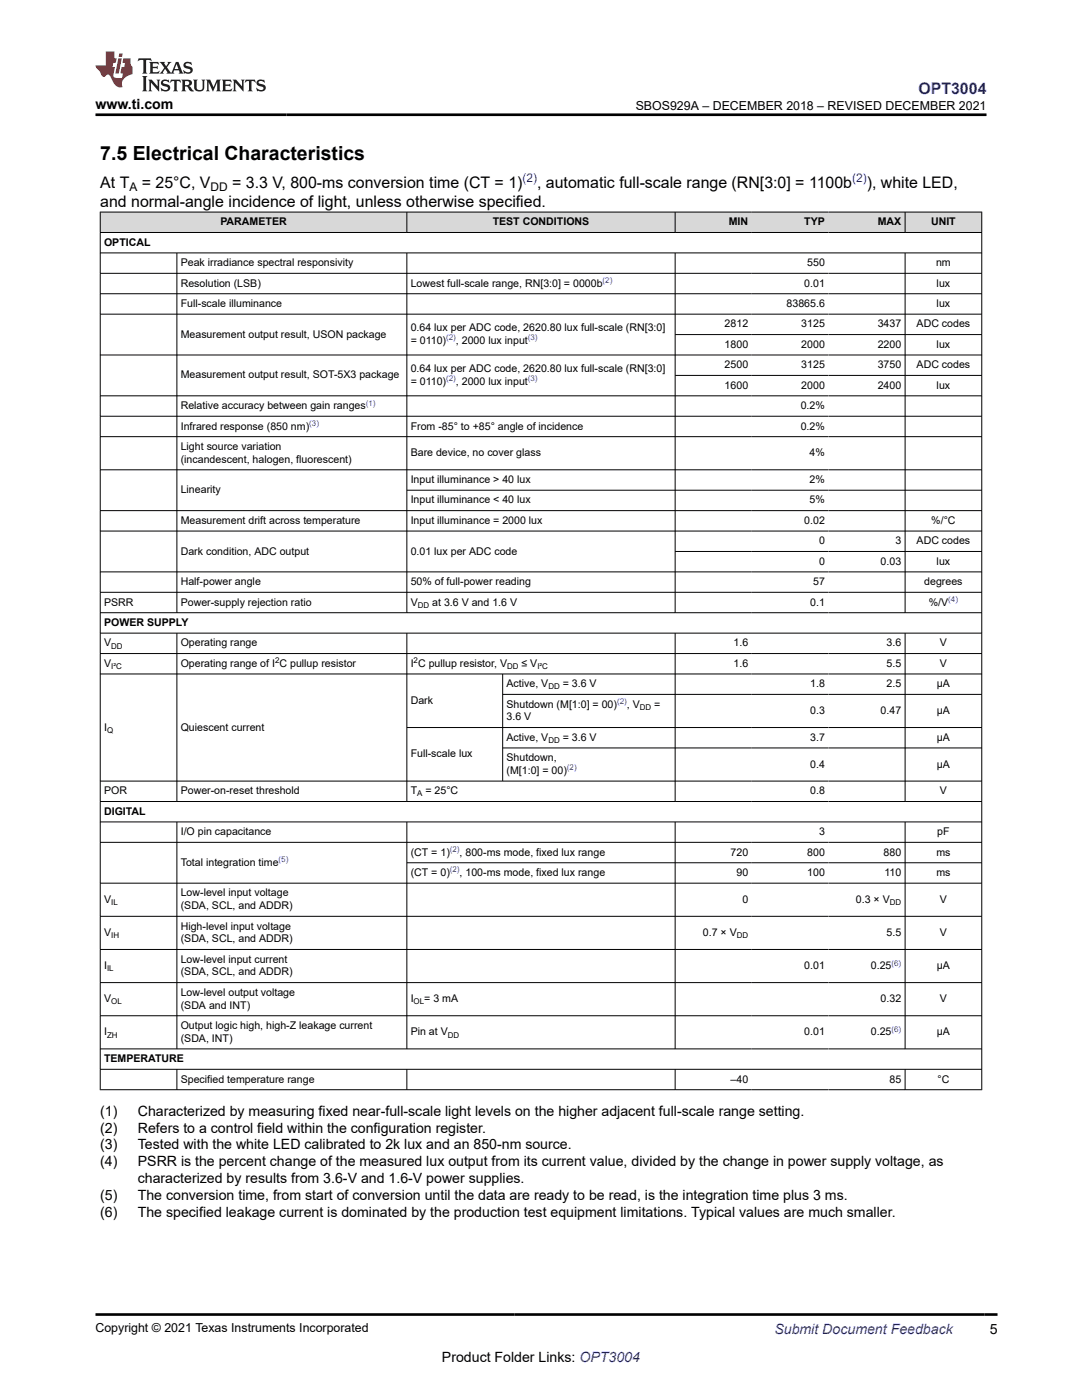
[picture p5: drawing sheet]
<svg xmlns="http://www.w3.org/2000/svg" width="216mm" height="279mm" viewBox="0 0 216 279" stroke-linecap="round" stroke-linejoin="round" font-family="sans-serif">
<defs><g id="words">
<text font-size="3.9" x="20" y="32">7.5 Electrical Characteristics</text>
<text font-size="3.2" fill="#00f" x="183.3" y="18.7">OPT3004</text>
<g font-size="3.2">
<text x="20" y="37.5">At T</text>
<text x="20" y="41.3">and normal-angle incidence of light, unless otherwise specified.</text>
<text x="28.3" y="37.5">= 25°C, V</text>
<text x="46.3" y="37.5">= 3.3 V, 800-ms conversion time (CT = 1)</text>
<text x="107.2" y="37.5">, automatic full-scale range (RN[3:0] = 1100b</text>
<text x="172.9" y="37.5">), white LED,</text>
</g>
<g font-size="2.8">
<text x="19.1" y="21.8">www.ti.com</text>
<text x="20" y="222.6">(1)</text>
<text x="20" y="226">(2)</text>
<text x="27.5" y="222.6">Characterized by measuring fixed near-full-scale light levels on the higher adjacent full-scale range setting.</text>
<text x="27.5" y="226">Refers to a control field within the configuration register.</text>
<text x="20" y="229.4">(3)</text>
<text x="20" y="232.8">(4)</text>
<text x="27.5" y="229.4">Tested with the white LED calibrated to 2k lux and an 850-nm source.</text>
<text x="27.5" y="232.8">PSRR is the percent change of the measured lux output from its current value, divided by the change in power supply voltage, as</text>
<text x="20" y="239.6">(5)</text>
<text x="27.5" y="236.2">characterized by results from 3.6-V and 1.6-V power supplies.</text>
<text x="27.5" y="239.6">The conversion time, from start of conversion until the data are ready to be read, is the integration time plus 3 ms.</text>
<text x="20" y="243">(6)</text>
<text x="27.5" y="243">The specified leakage current is dominated by the production test equipment limitations. Typical values are much smaller.</text>
<text x="197.5" y="266.1">5</text>
<text x="88.2" y="271.7">Product Folder Links: OPT3004</text>
</g>
<text font-size="2.8" fill="#00f" x="154.5" y="266.2">Submit Document Feedback</text>
<g font-size="2.5">
<text x="126.9" y="21.9">SBOS929A – DECEMBER 2018 – REVISED DECEMBER 2021</text>
<text x="19.1" y="265.9">Copyright © 2021 Texas Instruments Incorporated</text>
</g>
<g font-size="2.4">
<text x="25.8" y="38.1">A</text>
<text x="42" y="38.1">DD</text>
</g>
<g font-size="2.4" fill="#00f">
<text x="104.3" y="36.4">(2)</text>
<text x="170" y="36.4">(2)</text>
</g>
<g font-size="2.1">
<text x="44" y="45">PARAMETER</text>
<text x="98.3" y="45">TEST CONDITIONS</text>
<text x="145.4" y="45">MIN</text>
<text x="160.5" y="45">TYP</text>
<text x="175.1" y="45">MAX</text>
<text x="185.8" y="45">UNIT</text>
<text x="20.8" y="49">OPTICAL</text>
<text x="36.1" y="53.1">Peak irradiance spectral responsivity</text>
<text x="161.1" y="53.1">550</text>
<text x="186.8" y="53.1">nm</text>
<text x="36.1" y="57.2">Resolution (LSB)</text>
<text x="81.9" y="57.2">Lowest full-scale range, RN[3:0] = 0000b</text>
<text x="160.5" y="57.2">0.01</text>
<text x="186.9" y="57.2">lux</text>
<text x="36.1" y="61.3">Full-scale illuminance</text>
<text x="144.6" y="65.3">2812</text>
<text x="157" y="61.3">83865.6</text>
<text x="159.9" y="65.3">3125</text>
<text x="175.1" y="65.3">3437</text>
<text x="182.9" y="65.3">ADC codes</text>
<text x="186.9" y="61.3">lux</text>
<text x="36.1" y="67.4">Measurement output result, USON package</text>
<text x="81.9" y="66.1">0.64 lux per ADC code, 2620.80 lux full-scale (RN[3:0]</text>
<text x="81.9" y="68.7">= 0110)</text>
<text x="91" y="68.7">, 2000 lux input</text>
<text x="144.6" y="69.4">1800</text>
<text x="159.9" y="69.4">2000</text>
<text x="175.1" y="69.4">2200</text>
<text x="186.9" y="69.4">lux</text>
<text x="36.1" y="75.5">Measurement output result, SOT-5X3 package</text>
<text x="81.9" y="74.3">0.64 lux per ADC code, 2620.80 lux full-scale (RN[3:0]</text>
<text x="81.9" y="76.8">= 0110)</text>
<text x="91" y="76.8">, 2000 lux input</text>
<text x="144.6" y="73.5">2500</text>
<text x="144.6" y="77.6">1600</text>
<text x="159.9" y="73.5">3125</text>
<text x="159.9" y="77.6">2000</text>
<text x="175.1" y="73.5">3750</text>
<text x="175.1" y="77.6">2400</text>
<text x="182.9" y="73.5">ADC codes</text>
<text x="186.9" y="77.6">lux</text>
<text x="36.1" y="81.6">Relative accuracy between gain ranges</text>
<text x="159.8" y="81.6">0.2%</text>
<text x="36.1" y="85.7">Infrared response (850 nm)</text>
<text x="36.1" y="89.8">Light source variation</text>
<text x="81.9" y="85.7">From -85° to +85° angle of incidence</text>
<text x="159.8" y="85.7">0.2%</text>
<text x="36.1" y="92.3">(incandescent, halogen, fluorescent)</text>
<text x="81.9" y="91.1">Bare device, no cover glass</text>
<text x="161.5" y="91.1">4%</text>
<text x="36.1" y="98.4">Linearity</text>
<text x="81.9" y="96.4">Input illuminance &gt; 40 lux</text>
<text x="81.9" y="100.5">Input illuminance &lt; 40 lux</text>
<text x="161.5" y="96.4">2%</text>
<text x="161.5" y="100.5">5%</text>
<text x="36.1" y="104.6">Measurement drift across temperature</text>
<text x="81.9" y="104.6">Input illuminance = 2000 lux</text>
<text x="160.5" y="104.6">0.02</text>
<text x="185.8" y="104.6">%/°C</text>
<text x="36.1" y="110.7">Dark condition, ADC output</text>
<text x="81.9" y="110.7">0.01 lux per ADC code</text>
<text x="163.4" y="108.6">0</text>
<text x="163.4" y="112.7">0</text>
<text x="175.7" y="112.7">0.03</text>
<text x="178.7" y="108.6">3</text>
<text x="182.9" y="108.6">ADC codes</text>
<text x="186.9" y="112.7">lux</text>
<text x="36.1" y="116.8">Half-power angle</text>
<text x="81.9" y="116.8">50% of full-power reading</text>
<text x="162.2" y="116.8">57</text>
<text x="184.4" y="116.8">degrees</text>
<text x="20.8" y="120.9">PSRR</text>
<text x="20.8" y="124.9">POWER SUPPLY</text>
<text x="36.1" y="120.9">Power-supply rejection ratio</text>
<text x="81.9" y="120.9">V</text>
<text x="86.2" y="120.9">at 3.6 V and 1.6 V</text>
<text x="161.7" y="120.9">0.1</text>
<text x="185.3" y="120.9">%/V</text>
<text x="20.8" y="129">V</text>
<text x="36.1" y="129">Operating range</text>
<text x="146.4" y="129">1.6</text>
<text x="176.9" y="129">3.6</text>
<text x="187.5" y="129">V</text>
<text x="20.8" y="133.1">V</text>
<text x="36.1" y="133.1">Operating range of I C pullup resistor</text>
<text x="81.9" y="133.1">I C pullup resistor, V</text>
<text x="101.1" y="137.2">Active, V</text>
<text x="104.1" y="133.1">≤ V</text>
<text x="112.3" y="137.2">= 3.6 V</text>
<text x="146.4" y="133.1">1.6</text>
<text x="161.7" y="137.2">1.8</text>
<text x="176.9" y="133.1">5.5</text>
<text x="176.9" y="137.2">2.5</text>
<text x="186.9" y="137.2">µA</text>
<text x="187.5" y="133.1">V</text>
<text x="81.9" y="140.5">Dark</text>
<text x="101.1" y="141.2">Shutdown (M[1:0] = 00)</text>
<text x="101.1" y="143.8">3.6 V</text>
<text x="125.1" y="141.2">, V</text>
<text x="130.5" y="141.2">=</text>
<text x="161.7" y="142.5">0.3</text>
<text x="175.7" y="142.5">0.47</text>
<text x="186.9" y="142.5">µA</text>
<text x="20.8" y="145.8">I</text>
<text x="36.1" y="145.8">Quiescent current</text>
<text x="101.1" y="147.8">Active, V</text>
<text x="112.3" y="147.8">= 3.6 V</text>
<text x="161.7" y="147.8">3.7</text>
<text x="186.9" y="147.8">µA</text>
<text x="81.9" y="151.1">Full-scale lux</text>
<text x="101.1" y="151.9">Shutdown,</text>
<text x="101.1" y="154.5">(M[1:0] = 00)</text>
<text x="161.7" y="153.2">0.4</text>
<text x="186.9" y="153.2">µA</text>
<text x="20.8" y="158.5">POR</text>
<text x="36.1" y="158.5">Power-on-reset threshold</text>
<text x="81.9" y="158.5">T</text>
<text x="84.9" y="158.5">= 25°C</text>
<text x="161.7" y="158.5">0.8</text>
<text x="187.5" y="158.5">V</text>
<text x="20.8" y="162.6">DIGITAL</text>
<text x="36.1" y="166.7">I/O pin capacitance</text>
<text x="163.4" y="166.7">3</text>
<text x="187" y="166.7">pF</text>
<text x="36.1" y="172.8">Total integration time</text>
<text x="81.9" y="170.8">(CT = 1)</text>
<text x="91.7" y="170.8">, 800-ms mode, fixed lux range</text>
<text x="145.8" y="170.8">720</text>
<text x="161.1" y="170.8">800</text>
<text x="176.3" y="170.8">880</text>
<text x="186.8" y="170.8">ms</text>
<text x="36.1" y="178.9">Low-level input voltage</text>
<text x="81.9" y="174.8">(CT = 0)</text>
<text x="91.7" y="174.8">, 100-ms mode, fixed lux range</text>
<text x="147" y="174.8">90</text>
<text x="161.1" y="174.8">100</text>
<text x="176.5" y="174.8">110</text>
<text x="186.8" y="174.8">ms</text>
<text x="20.8" y="180.2">V</text>
<text x="36.1" y="181.4">(SDA, SCL, and ADDR)</text>
<text x="36.1" y="185.5">High-level input voltage</text>
<text x="148.1" y="180.2">0</text>
<text x="170.8" y="180.2">0.3 × V</text>
<text x="187.5" y="180.2">V</text>
<text x="20.8" y="186.8">V</text>
<text x="36.1" y="188.1">(SDA, SCL, and ADDR)</text>
<text x="140.2" y="186.8">0.7 × V</text>
<text x="176.9" y="186.8">5.5</text>
<text x="187.5" y="186.8">V</text>
<text x="20.8" y="193.4">I</text>
<text x="36.1" y="192.1">Low-level input current</text>
<text x="36.1" y="194.7">(SDA, SCL, and ADDR)</text>
<text x="160.5" y="193.4">0.01</text>
<text x="173.8" y="193.4">0.25</text>
<text x="186.9" y="193.4">µA</text>
<text x="20.8" y="200">V</text>
<text x="36.1" y="198.7">Low-level output voltage</text>
<text x="36.1" y="201.3">(SDA and INT)</text>
<text x="81.9" y="200">I</text>
<text x="84.7" y="200">= 3 mA</text>
<text x="175.7" y="200">0.32</text>
<text x="187.5" y="200">V</text>
<text x="20.8" y="206.6">I</text>
<text x="36.1" y="205.4">Output logic high, high-Z leakage current</text>
<text x="36.1" y="207.9">(SDA, INT)</text>
<text x="81.9" y="206.6">Pin at V</text>
<text x="160.5" y="206.6">0.01</text>
<text x="173.8" y="206.6">0.25</text>
<text x="186.9" y="206.6">µA</text>
<text x="20.8" y="212">TEMPERATURE</text>
<text x="36.1" y="216.1">Specified temperature range</text>
<text x="145.8" y="216.1">–40</text>
<text x="177.5" y="216.1">85</text>
<text x="187.1" y="216.1">°C</text>
</g>
<g font-size="1.6" fill="#00f">
<text x="120.2" y="56.5">(2)</text>
<text x="89" y="67.9">(2)</text>
<text x="105.3" y="67.9">(3)</text>
<text x="89" y="76.1">(2)</text>
<text x="105.3" y="76.1">(3)</text>
<text x="73" y="80.9">(1)</text>
<text x="61.7" y="85">(3)</text>
<text x="189.2" y="120.1">(4)</text>
<text x="123.1" y="140.5">(2)</text>
<text x="113.1" y="153.8">(2)</text>
<text x="55.6" y="172.1">(5)</text>
<text x="89.8" y="170">(2)</text>
<text x="89.8" y="174.1">(2)</text>
<text x="177.9" y="192.7">(6)</text>
<text x="177.9" y="205.9">(6)</text>
</g>
<g font-size="1.6">
<text x="83.4" y="121.3">DD</text>
<text x="22.2" y="129.4">DD</text>
<text x="22.2" y="133.5">I²C</text>
<text x="54.9" y="132.4">2</text>
<text x="82.5" y="132.4">2</text>
<text x="101.2" y="133.5">DD</text>
<text x="107.2" y="133.5">I²C</text>
<text x="109.4" y="137.6">DD</text>
<text x="127.7" y="141.7">DD</text>
<text x="21.4" y="146.2">Q</text>
<text x="109.4" y="148.3">DD</text>
<text x="83.2" y="159">A</text>
<text x="22.2" y="180.6">IL</text>
<text x="177.5" y="180.6">DD</text>
<text x="22.2" y="187.2">IH</text>
<text x="147" y="187.2">DD</text>
<text x="21.4" y="193.8">IL</text>
<text x="22.2" y="200.4">OL</text>
<text x="82.5" y="200.4">OL</text>
<text x="21.4" y="207.1">ZH</text>
<text x="89.4" y="207.1">DD</text>
</g>
</g></defs>
<g fill="#d8d8d8">
<path d="M20 42.3h175.9v4.1h-175.9z" fill-rule="evenodd"/>
<path d="M20.1 42.4h61v3.9h-61z" fill-rule="evenodd"/>
<path d="M81.2 42.4h53.5v3.9h-53.5z" fill-rule="evenodd"/>
<path d="M134.8 42.4h15.2v3.9h-15.2z" fill-rule="evenodd"/>
<path d="M150 42.4h15.3v3.9h-15.3z" fill-rule="evenodd"/>
<path d="M165.3 42.4h15.2v3.9h-15.2z" fill-rule="evenodd"/>
<path d="M180.7 42.4h15.1v3.9h-15.1z" fill-rule="evenodd"/>
</g>
<g fill="none" stroke="#000" stroke-width=".2">
<path d="M19.9 42.3h176.1M19.9 46.4h176.1M19.9 50.5h176.1M19.9 54.5h176.1M19.9 58.6h176.1M20 42.3v175.2M35.3 50.5v71.8M81.2 42.3v4.2M81.2 50.5v71.8M134.7 42.3v4.2M134.7 50.5v71.8M180.6 42.3v4.2"/>
<path d="M180.6 50.5v71.8M195.9 42.3v175.2M19.9 62.7h176.1M19.9 70.8h176.1M134.7 66.8h61.3M134.7 74.9h61.3M196 79h-176.1M19.9 83.1h176.1M19.9 87.1h176.1M19.9 93.8h176.1M81.2 97.8h114.8M19.9 106h176.1"/>
<path d="M19.9 114.1h176.1M19.9 118.2h176.1M134.7 110.1h61.3M196 101.9h-176.1M19.9 122.3h176.1M19.9 126.4h176.1M19.9 130.4h176.1M19.9 134.5h176.1M35.3 126.4v33.6M81.2 126.4v33.6M100.3 134.5v21.4M100.3 138.6h95.7"/>
<path d="M134.7 126.4v33.6M180.6 126.4v33.6M19.9 155.9h176.1M19.9 160h176.1M81.2 145.2h114.8M100.3 149.3h95.7M19.9 164h176.1M19.9 168.1h176.1M19.9 176.3h176.1M35.3 164v45.4M81.2 164v45.4M81.2 172.2h114.8"/>
<path d="M134.7 164v45.4M180.6 164v45.4M19.9 182.9h176.1M19.9 189.5h176.1M19.9 196.1h176.1M19.9 202.7h176.1M19.9 209.3h176.1M19.9 213.4h176.1M19.9 217.5h176.1M35.3 213.4v4.1M81.2 213.4v4.1M134.7 213.4v4.1"/>
<path d="M180.6 213.4v4.1"/>
</g>
<path d="M27.7 11.6l-.2 .6 .5-.2h.6v.1v2.2l-.2 .4h1l-.2-.4v-2.2v-.1h.5l.5 .2-.1-.6zM29.8 12.4l.2 .3v1.6l-.2 .4h1.9l.1-.6a1.08 1.08 0 0 1-1.3 .2v-.7h.6l.4 .2v-.7l-.4 .2h-.6v-.5l.2-.2a1 1 0 0 1 1 .3l-.1-.5zM31.8 12.4l1 1.1-1 1.2h.9l-.2-.2 .4-.8 .5 .8-.2 .2h1.6l-.2-.2 .1-.5h1l.1 .5-.1 .2h.9l-.2-.4-.8-1.9h-.5l-1 2.1-.8-1.1 .9-1h-.8l.2 .2-.5 .6-.3-.6 .1-.2zM35.2 12.8l.4 1h-.8zM36.8 12.5a.65 .65 0 0 0-.2 .7 .65 .65 0 0 0 .6 .5l.7 .1 .1 .3a.79 .79 0 0 1-.7 .4 .79 .79 0 0 1-.7-.5l.1 .7 .2-.1a.93 .93 0 0 0 1.1 0 .93 .93 0 0 0 .4-.9 1.46 1.46 0 0 0-1.2-.6l-.1-.3a1.09 1.09 0 0 1 1.2 .2l-.2-.6-.1 .1-.6-.2zM28.4 15.2l.2 .4v2.2l-.2 .4h1l-.2-.4v-2.2l.2-.4zM29.6 15.9l.2 .4v1.5l-.2 .4h.8l-.3-.4v-1.3l1.7 1.8v-2l.2-.4h-.8l.2 .2 .1 1.1-1.2-1.3zM32.3 16a.65 .65 0 0 0-.2 .8 .65 .65 0 0 0 .7 .4l.6 .2 .1 .2a.79 .79 0 0 1-.7 .4 .79 .79 0 0 1-.7-.5l.1 .7 .2-.1a.93 .93 0 0 0 1.1 .1 .93 .93 0 0 0 .4-1 1.46 1.46 0 0 0-1.2-.5l-.1-.4a1.09 1.09 0 0 1 1.2 .2l-.2-.6-.1 .1-.6-.1zM34.1 15.9l-.1 .6a.63 .63 0 0 1 .7-.3l.1 1.6-.3 .4h1l-.2-.4v-1.6a.66 .66 0 0 1 .8 .3l-.1-.6zM36.2 15.9l.2 .4v1.5l-.2 .4h.9l-.2-.2v-.7h.5l.1 .2a.79 .79 0 0 0 1.2 .6l-1-.9a.61 .61 0 0 0 .6-.6 .61 .61 0 0 0-.5-.7zM36.9 16.2h.2a.47 .47 0 0 1 .5 .1 .47 .47 0 0 1 .1 .5l-.2 .1-.6 .1zM38.5 15.9l.2 .2a2.27 2.27 0 0 0 .4 2 1.04 1.04 0 0 0 1.7-.7v-1.3l.2-.2h-.8l.2 .4v1.1a.6 .6 0 0 1-.6 .6 .6 .6 0 0 1-.6-.6v-1.1l.3-.4zM41.1 15.9l.2 .4v1.5l-.2 .4h.7l-.2-.4v-1.4l.9 1.9 .8-1.9v1.4l-.2 .4h1l-.3-.4v-1.5l.3-.4h-.8l-.7 1.5-.7-1.5zM44.3 15.9l.2 .4v1.5l-.2 .4h1.9l.1-.6a1.09 1.09 0 0 1-1.3 .2v-.7h.6l.4 .2v-.6l-.4 .2h-.6v-.6l.2-.1a1.01 1.01 0 0 1 1 .3l-.1-.6zM46.4 15.9l.3 .4v1.5l-.3 .4h.8l-.2-.4v-1.3l1.6 1.8v-2l.2-.4h-.7l.2 .2v1.1l-1.2-1.3zM49 15.9l-.1 .6a.63 .63 0 0 1 .8-.3v1.6l-.3 .4h1l-.2-.4v-1.6a.66 .66 0 0 1 .8 .3l-.1-.6zM51.4 16a.65 .65 0 0 0-.2 .8 .65 .65 0 0 0 .6 .4l.6 .2 .2 .2a.79 .79 0 0 1-.8 .4 .79 .79 0 0 1-.6-.5l.1 .7 .2-.1a.93 .93 0 0 0 1 .1 .93 .93 0 0 0 .5-1 1.46 1.46 0 0 0-1.3-.5l-.1-.4a1.09 1.09 0 0 1 1.3 .2l-.2-.6-.2 .1-.5-.1z" fill="#231f20"/>
<path d="M21.1 10.3v2.7h-2.1l.1 .4 .9 1a.95 .95 0 0 0 .9 .9 .59 .59 0 0 1 .6-.4 .59 .59 0 0 1 .5 .3l.4 .8a1.59 1.59 0 0 0 2.1 1.4 1.61 1.61 0 0 1 1-2.3l1-.3-.1-1.5a1.59 1.59 0 0 1-.4-1.7h-1.4l-.2 .9h.5l-.1 .9h-.5l-.2 .9v.3l.4 .1-.2 .9h-.6a.73 .73 0 0 1-1.1-.7l.3-1.5h-.5l.2-.9h.5l.2-.9h-.5v-1.3zM23.6 11.6l-.6 3.1h.7l.6-3.1zM23.8 10.7l-.1 .6h.7l.1-.6z" fill="#ed1c24"/>
<path d="M19.1 22.9h177.8M19.1 262.3h179.9" fill="none" stroke="#000" stroke-width=".53"/>
<use href="#words"/>
</svg>
